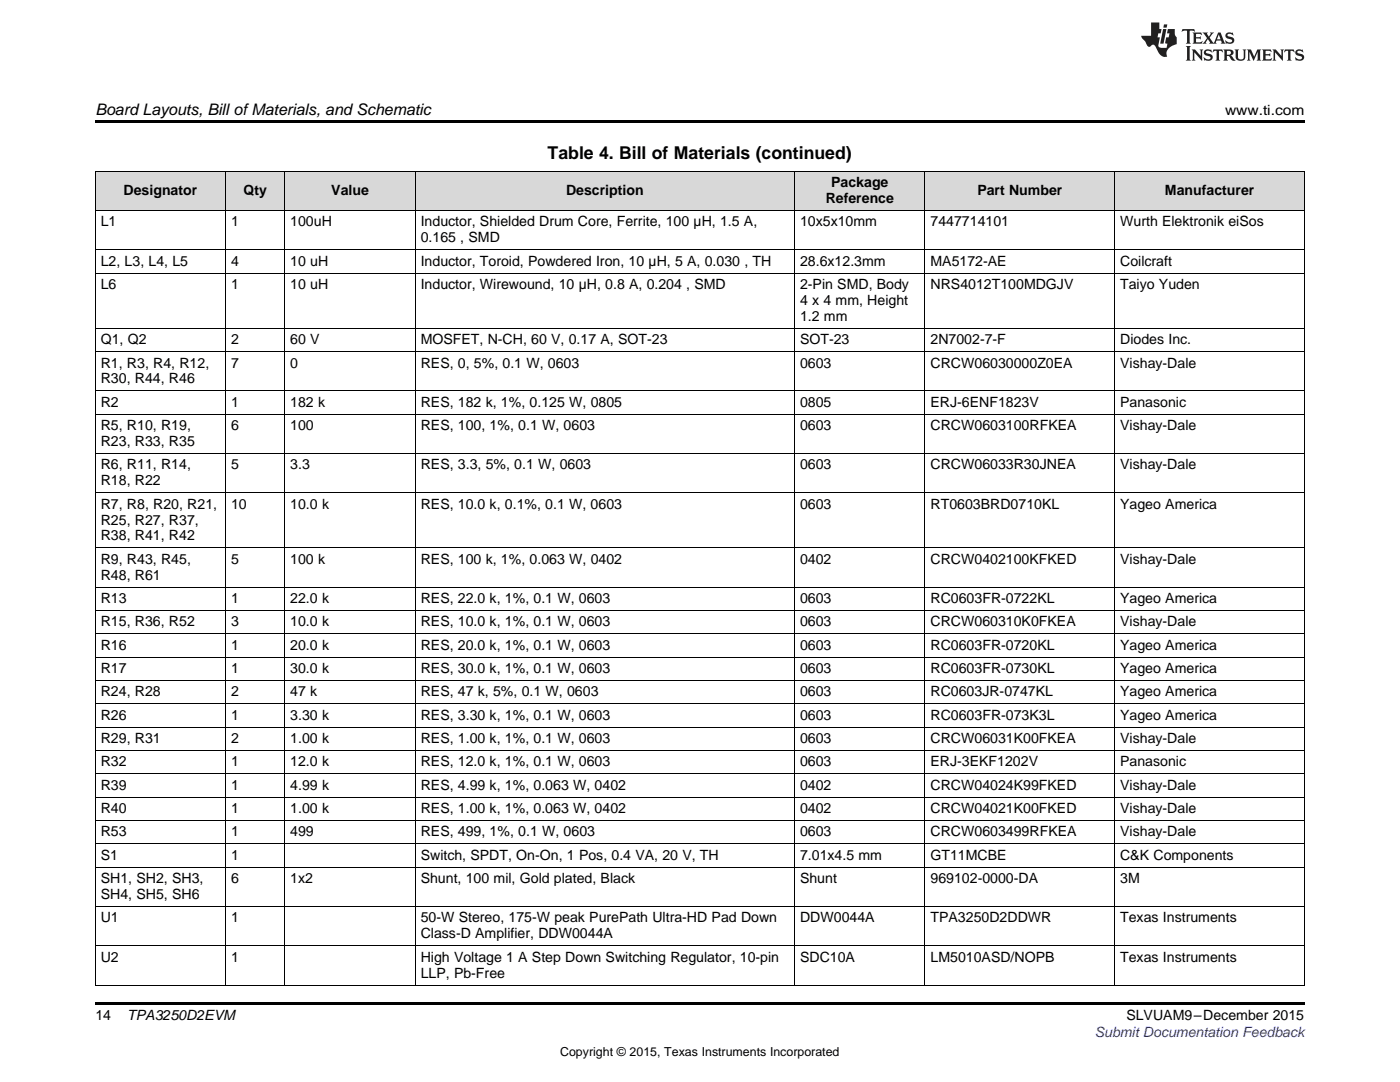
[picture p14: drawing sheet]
<svg xmlns="http://www.w3.org/2000/svg" width="279mm" height="216mm" viewBox="0 0 279 216" stroke-linecap="round" stroke-linejoin="round" font-family="sans-serif">
<defs><g id="words">
<text font-size="3.5" x="109.3" y="31.8">Table 4. Bill of Materials (continued)</text>
<text font-size="3.2" x="19" y="23">Board Layouts, Bill ofMaterials, and Schematic</text>
<g font-size="2.8">
<text x="244.5" y="23">www.ti.com</text>
<text x="24.7" y="38.9">Designator</text>
<text x="48.6" y="38.9">Qty</text>
<text x="66.1" y="38.9">Value</text>
<text x="113" y="38.9">Description</text>
<text x="164.8" y="40.5">Reference</text>
<text x="165.9" y="37.4">Package</text>
<text x="195.1" y="38.9">Part Number</text>
<text x="232.5" y="38.9">Manufacturer</text>
<text x="20.1" y="45.2">L1</text>
<text x="46.1" y="45.2">1</text>
<text x="57.9" y="45.2">100uH</text>
<text x="84" y="45.2">Inductor, Shielded Drum Core, Ferrite, 100 µH, 1.5 A,</text>
<text x="159.7" y="45.2">10x5x10mm</text>
<text x="185.7" y="45.2">7447714101</text>
<text x="223.6" y="45.2">Wurth Elektronik eiSos</text>
<text x="20.1" y="53">L2, L3, L4, L5</text>
<text x="46.1" y="53">4</text>
<text x="57.9" y="53">10 uH</text>
<text x="84" y="48.4">0.165 , SMD</text>
<text x="84" y="53">Inductor, Toroid, Powdered Iron, 10 µH, 5 A, 0.030 , TH</text>
<text x="159.7" y="53">28.6x12.3mm</text>
<text x="185.7" y="53">MA5172-AE</text>
<text x="223.6" y="53">Coilcraft</text>
<text x="20.1" y="57.7">L6</text>
<text x="46.1" y="57.7">1</text>
<text x="57.9" y="57.7">10 uH</text>
<text x="84" y="57.7">Inductor, Wirewound, 10 µH, 0.8 A, 0.204 , SMD</text>
<text x="159.7" y="57.7">2-Pin SMD, Body</text>
<text x="185.7" y="57.7">NRS4012T100MDGJV</text>
<text x="223.6" y="57.7">Taiyo Yuden</text>
<text x="159.7" y="60.9">4 x 4 mm, Height</text>
<text x="159.7" y="64">1.2 mm</text>
<text x="20.1" y="68.7">Q1, Q2</text>
<text x="46.1" y="68.7">2</text>
<text x="57.9" y="68.7">60 V</text>
<text x="84" y="68.7">MOSFET, N-CH, 60 V, 0.17 A, SOT-23</text>
<text x="159.7" y="68.7">SOT-23</text>
<text x="185.7" y="68.7">2N7002-7-F</text>
<text x="223.6" y="68.7">Diodes Inc.</text>
<text x="20.1" y="73.3">R1, R3, R4, R12,</text>
<text x="20.1" y="76.5">R30, R44, R46</text>
<text x="46.1" y="73.3">7</text>
<text x="57.9" y="73.3">0</text>
<text x="84" y="73.3">RES, 0, 5%, 0.1 W, 0603</text>
<text x="159.7" y="73.3">0603</text>
<text x="185.7" y="73.3">CRCW06030000Z0EA</text>
<text x="223.6" y="73.3">Vishay-Dale</text>
<text x="20.1" y="81.2">R2</text>
<text x="46.1" y="81.2">1</text>
<text x="57.9" y="81.2">182 k</text>
<text x="84" y="81.2">RES, 182 k, 1%, 0.125 W, 0805</text>
<text x="159.7" y="81.2">0805</text>
<text x="185.7" y="81.2">ERJ-6ENF1823V</text>
<text x="223.6" y="81.2">Panasonic</text>
<text x="20.1" y="85.8">R5, R10, R19,</text>
<text x="20.1" y="89">R23, R33, R35</text>
<text x="46.1" y="85.8">6</text>
<text x="57.9" y="85.8">100</text>
<text x="84" y="85.8">RES, 100, 1%, 0.1 W, 0603</text>
<text x="159.7" y="85.8">0603</text>
<text x="185.7" y="85.8">CRCW0603100RFKEA</text>
<text x="223.6" y="85.8">Vishay-Dale</text>
<text x="20.1" y="93.7">R6, R11, R14,</text>
<text x="46.1" y="93.7">5</text>
<text x="57.9" y="93.7">3.3</text>
<text x="84" y="93.7">RES, 3.3, 5%, 0.1 W, 0603</text>
<text x="159.7" y="93.7">0603</text>
<text x="185.7" y="93.7">CRCW06033R30JNEA</text>
<text x="223.6" y="93.7">Vishay-Dale</text>
<text x="20.1" y="96.8">R18, R22</text>
<text x="20.1" y="101.5">R7, R8, R20, R21,</text>
<text x="46.1" y="101.5">10</text>
<text x="57.9" y="101.5">10.0 k</text>
<text x="84" y="101.5">RES, 10.0 k, 0.1%, 0.1 W, 0603</text>
<text x="159.7" y="101.5">0603</text>
<text x="185.7" y="101.5">RT0603BRD0710KL</text>
<text x="223.6" y="101.5">Yageo America</text>
<text x="20.1" y="104.7">R25, R27, R37,</text>
<text x="20.1" y="107.8">R38, R41, R42</text>
<text x="20.1" y="112.5">R9, R43, R45,</text>
<text x="46.1" y="112.5">5</text>
<text x="57.9" y="112.5">100 k</text>
<text x="84" y="112.5">RES, 100 k, 1%, 0.063 W, 0402</text>
<text x="159.7" y="112.5">0402</text>
<text x="185.7" y="112.5">CRCW0402100KFKED</text>
<text x="223.6" y="112.5">Vishay-Dale</text>
<text x="20.1" y="115.7">R48, R61</text>
<text x="20.1" y="120.3">R13</text>
<text x="20.1" y="125">R15, R36, R52</text>
<text x="46.1" y="120.3">1</text>
<text x="46.1" y="125">3</text>
<text x="57.9" y="120.3">22.0 k</text>
<text x="57.9" y="125">10.0 k</text>
<text x="84" y="120.3">RES, 22.0 k, 1%, 0.1 W, 0603</text>
<text x="84" y="125">RES, 10.0 k, 1%, 0.1 W, 0603</text>
<text x="159.7" y="120.3">0603</text>
<text x="159.7" y="125">0603</text>
<text x="185.7" y="120.3">RC0603FR-0722KL</text>
<text x="185.7" y="125">CRCW060310K0FKEA</text>
<text x="223.6" y="120.3">Yageo America</text>
<text x="223.6" y="125">Vishay-Dale</text>
<text x="20.1" y="129.6">R16</text>
<text x="46.1" y="129.6">1</text>
<text x="57.9" y="129.6">20.0 k</text>
<text x="84" y="129.6">RES, 20.0 k, 1%, 0.1 W, 0603</text>
<text x="159.7" y="129.6">0603</text>
<text x="185.7" y="129.6">RC0603FR-0720KL</text>
<text x="223.6" y="129.6">Yageo America</text>
<text x="20.1" y="134.3">R17</text>
<text x="46.1" y="134.3">1</text>
<text x="57.9" y="134.3">30.0 k</text>
<text x="84" y="134.3">RES, 30.0 k, 1%, 0.1 W, 0603</text>
<text x="159.7" y="134.3">0603</text>
<text x="185.7" y="134.3">RC0603FR-0730KL</text>
<text x="223.6" y="134.3">Yageo America</text>
<text x="20.1" y="139">R24, R28</text>
<text x="20.1" y="143.6">R26</text>
<text x="46.1" y="139">2</text>
<text x="46.1" y="143.6">1</text>
<text x="57.9" y="139">47 k</text>
<text x="57.9" y="143.6">3.30 k</text>
<text x="84" y="139">RES, 47 k, 5%, 0.1 W, 0603</text>
<text x="84" y="143.6">RES, 3.30 k, 1%, 0.1 W, 0603</text>
<text x="159.7" y="139">0603</text>
<text x="159.7" y="143.6">0603</text>
<text x="185.7" y="139">RC0603JR-0747KL</text>
<text x="185.7" y="143.6">RC0603FR-073K3L</text>
<text x="223.6" y="139">Yageo America</text>
<text x="223.6" y="143.6">Yageo America</text>
<text x="20.1" y="148.3">R29, R31</text>
<text x="46.1" y="148.3">2</text>
<text x="57.9" y="148.3">1.00 k</text>
<text x="84" y="148.3">RES, 1.00 k, 1%, 0.1 W, 0603</text>
<text x="159.7" y="148.3">0603</text>
<text x="185.7" y="148.3">CRCW06031K00FKEA</text>
<text x="223.6" y="148.3">Vishay-Dale</text>
<text x="20.1" y="152.9">R32</text>
<text x="46.1" y="152.9">1</text>
<text x="57.9" y="152.9">12.0 k</text>
<text x="84" y="152.9">RES, 12.0 k, 1%, 0.1 W, 0603</text>
<text x="159.7" y="152.9">0603</text>
<text x="185.7" y="152.9">ERJ-3EKF1202V</text>
<text x="223.6" y="152.9">Panasonic</text>
<text x="20.1" y="157.6">R39</text>
<text x="46.1" y="157.6">1</text>
<text x="57.9" y="157.6">4.99 k</text>
<text x="84" y="157.6">RES, 4.99 k, 1%, 0.063 W, 0402</text>
<text x="159.7" y="157.6">0402</text>
<text x="185.7" y="157.6">CRCW04024K99FKED</text>
<text x="223.6" y="157.6">Vishay-Dale</text>
<text x="20.1" y="162.2">R40</text>
<text x="20.1" y="166.9">R53</text>
<text x="46.1" y="162.2">1</text>
<text x="46.1" y="166.9">1</text>
<text x="57.9" y="162.2">1.00 k</text>
<text x="57.9" y="166.9">499</text>
<text x="84" y="162.2">RES, 1.00 k, 1%, 0.063 W, 0402</text>
<text x="84" y="166.9">RES, 499, 1%, 0.1 W, 0603</text>
<text x="159.7" y="162.2">0402</text>
<text x="159.7" y="166.9">0603</text>
<text x="185.7" y="162.2">CRCW04021K00FKED</text>
<text x="185.7" y="166.9">CRCW0603499RFKEA</text>
<text x="223.6" y="162.2">Vishay-Dale</text>
<text x="223.6" y="166.9">Vishay-Dale</text>
<text x="20.1" y="171.6">S1</text>
<text x="46.1" y="171.6">1</text>
<text x="84" y="171.6">Switch, SPDT, On-On, 1 Pos, 0.4 VA, 20 V, TH</text>
<text x="159.7" y="171.6">7.01x4.5 mm</text>
<text x="185.7" y="171.6">GT11MCBE</text>
<text x="223.6" y="171.6">C&amp;K Components</text>
<text x="20.1" y="176.2">SH1, SH2, SH3,</text>
<text x="20.1" y="179.4">SH4, SH5, SH6</text>
<text x="46.1" y="176.2">6</text>
<text x="57.9" y="176.2">1x2</text>
<text x="84" y="176.2">Shunt, 100 mil, Gold plated, Black</text>
<text x="159.7" y="176.2">Shunt</text>
<text x="185.7" y="176.2">969102-0000-DA</text>
<text x="223.6" y="176.2">3M</text>
<text x="20.1" y="184">U1</text>
<text x="46.1" y="184">1</text>
<text x="84" y="184">50-W Stereo, 175-W peak PurePath Ultra-HD Pad Down</text>
<text x="159.7" y="184">DDW0044A</text>
<text x="185.7" y="184">TPA3250D2DDWR</text>
<text x="223.6" y="184">Texas Instruments</text>
<text x="20.1" y="191.9">U2</text>
<text x="46.1" y="191.9">1</text>
<text x="84" y="187.2">Class-D Amplifier, DDW0044A</text>
<text x="84" y="191.9">High Voltage 1 A Step Down Switching Regulator, 10-pin</text>
<text x="159.7" y="191.9">SDC10A</text>
<text x="185.7" y="191.9">LM5010ASD/NOPB</text>
<text x="223.6" y="191.9">Texas Instruments</text>
<text x="84" y="195.1">LLP, Pb-Free</text>
<text x="19" y="203.5">14</text>
<text x="25.4" y="203.6">TPA3250D2EVM</text>
<text x="224.8" y="203.6">SLVUAM9–December 2015</text>
</g>
<text font-size="2.8" fill="#00f" x="218.5" y="206.9">Submit Documentation Feedback</text>
<text font-size="2.5" x="111.8" y="210.7">Copyright © 2015, Texas Instruments Incorporated</text>
</g></defs>
<g fill="#d8d8d8">
<path d="M19 34.3h26v7.8h-26z"/>
<path d="M45 34.3h11.9v7.8h-11.9z"/>
<path d="M56.9 34.3h26v7.8h-26z"/>
<path d="M82.9 34.3h75.7v7.8h-75.7z"/>
<path d="M158.6 34.3h26v7.8h-26z"/>
<path d="M184.6 34.3h37.9v7.8h-37.9z"/>
<path d="M222.5 34.3h37.8v7.8h-37.8z"/>
</g>
<path d="M19 24h241.3v.6h-241.3zM19 200h241.3v.6h-241.3z" fill="#000"/>
<g fill="none" stroke="#000" stroke-width=".2">
<path d="M19 34.2h241.3M19.1 34.3v162.3M45 34.3v162.3M56.8 34.3v162.3M82.8 34.3v162.3M158.6 34.3v162.3M184.6 34.3v162.3M222.4 34.3v162.3M260.3 34.3v162.3M19 54.5h241.3M19 49.9h241.3M19 42h241.3"/>
<path d="M19 78h241.3M19 70.2h241.3M19 65.5h241.3M19 98.3h241.3M19 90.5h241.3M19 82.7h241.3M19 117.2h241.3M19 109.3h241.3M19 135.8h241.3M19 131.1h241.3M19 126.5h241.3M19 121.8h241.3"/>
<path d="M19 159.1h241.3M19 154.4h241.3M19 149.8h241.3M19 145.1h241.3M19 140.5h241.3M19 173.1h241.3M19 168.4h241.3M19 163.7h241.3M19 196.6h241.3M19 188.7h241.3M19 180.9h241.3"/>
</g>
<g fill="#231f20">
<path d="M236 5.8l-.1 .6 .4-.3h.6v.2v2.1l-.2 .3h.9l-.2-.3v-2.1l.1-.2h.5l.5 .3-.2-.6zM238 6.5l.2 .4v1.5l-.2 .3h1.8l.2-.5a1.04 1.04 0 0 1-1.3 .1v-.6h.6l.3 .2v-.7l-.3 .2h-.6v-.6h.8l.4 .2-.2-.5zM240 6.5l.9 1.1-.9 1.1h.8l-.2-.2 .4-.7 .5 .7-.2 .2h1.5l-.2-.2 .2-.4h.9l.1 .4-.2 .2h1l-.3-.3-.7-1.9h-.5l-.9 2.1-.8-1.1 .9-1h-.8l.1 .3-.4 .5-.3-.6 .1-.2zM243.2 6.9l.4 .9h-.7zM244.8 6.6a.63 .63 0 0 0-.2 .7 .63 .63 0 0 0 .6 .4l.6 .2 .1 .2a.75 .75 0 0 1-.7 .4 .75 .75 0 0 1-.6-.5l.1 .7 .1-.1a1.11 1.11 0 0 0 1.5-.5 1.13 1.13 0 0 0-1.2-.9l-.1-.3a1.04 1.04 0 0 1 1.2 .2l-.2-.6-.2 .1-.4-.1zM236.7 9.2l.2 .3v2.2l-.2 .4h1l-.3-.4v-2.2l.3-.3zM237.8 9.9l.3 .3v1.5l-.3 .4h.8l-.2-.4v-1.3l1.5 1.7v-1.9l.2-.3h-.7l.2 .3v.9l-1.1-1.2zM240.5 10a.62 .62 0 0 0-.2 .7 .62 .62 0 0 0 .6 .4l.6 .2 .1 .2a.76 .76 0 0 1-.7 .4 .76 .76 0 0 1-.7-.5l.2 .7 .1-.1a1.11 1.11 0 0 0 1.5-.6 1.13 1.13 0 0 0-1.2-.8l-.1-.3a1.04 1.04 0 0 1 1.2 .1l-.2-.5-.2 .1-.5-.2zM242.2 9.9l-.2 .6a.61 .61 0 0 1 .8-.3v1.5l-.2 .4h.9l-.2-.4v-1.5a.63 .63 0 0 1 .7 .3l-.1-.6zM244.1 9.9l.3 .3v1.5l-.3 .4h1l-.2-.2-.1-.7 .6 .2a.76 .76 0 0 0 1.2 .6l-1-.9a.58 .58 0 0 0 .6-.6 .58 .58 0 0 0-.5-.6zM244.9 10.2l.1-.1a.45 .45 0 0 1 .5 .1 .45 .45 0 0 1 .1 .5l-.8 .2zM246.4 9.9l.2 .2a2.17 2.17 0 0 0 .3 1.9 .99 .99 0 0 0 1.6-.7v-1.1l.2-.3h-.7l.2 .2a1.92 1.92 0 0 1-.2 1.7 .6 .6 0 0 1-.9-.5v-1.1l.2-.3zM248.9 9.9l.2 .3v1.5l-.2 .4h.7l-.2-.4v-1.4l.8 1.8 .8-1.8v1.4l-.2 .4h.9l-.2-.4v-1.5l.2-.3h-.8l-.6 1.4-.6-1.4zM251.9 9.9l.2 .3v1.5l-.2 .4h1.8l.1-.6a1.04 1.04 0 0 1-1.2 .2v-.6h.5l.4 .1v-.6l-.4 .2h-.5v-.6h.8l.3 .2-.1-.5zM254 9.9l.2 .3v1.5l-.2 .4h.7l-.2-.4v-1.3l1.5 1.7v-1.9l.2-.3h-.7l.2 .3v.9l-1.1-1.2zM256.4 9.9l-.1 .6a.61 .61 0 0 1 .7-.3l.1 1.5-.3 .4h1l-.3-.4 .1-1.5a.63 .63 0 0 1 .7 .3l-.1-.6zM258.7 10a.62 .62 0 0 0-.2 .7 .62 .62 0 0 0 .6 .4l.6 .2 .1 .2a.76 .76 0 0 1-.7 .4 .76 .76 0 0 1-.6-.5l.1 .7 .1-.1a1.11 1.11 0 0 0 1.6-.6 1.13 1.13 0 0 0-1.3-.8l-.1-.3a1.04 1.04 0 0 1 1.2 .1l-.1-.5-.2 .1-.5-.2z"/>
<path d="M229.7 4.5v2.6h-1.9v.4l.8 .9a.91 .91 0 0 0 1 .9 .56 .56 0 0 1 .5-.4 .56 .56 0 0 1 .5 .3l.4 .8a1.53 1.53 0 0 0 1.9 1.3 1.54 1.54 0 0 1 1-2.1l.9-.4v-1.4a1.52 1.52 0 0 1-.4-1.6h-1.3l-.2 .9h.5l-.2 .8h-.5l-.1 .9v.2l.4 .1-.2 .9a1.93 1.93 0 0 1-1.6-.3l.3-1.8h-.5l.2-.8h.4l.2-.9h-.4v-1.3zM232.1 5.8l-.6 2.9h.7l.6-2.9zM232.3 4.9l-.1 .6h.6l.2-.6z"/>
</g>
<use href="#words"/>
</svg>
